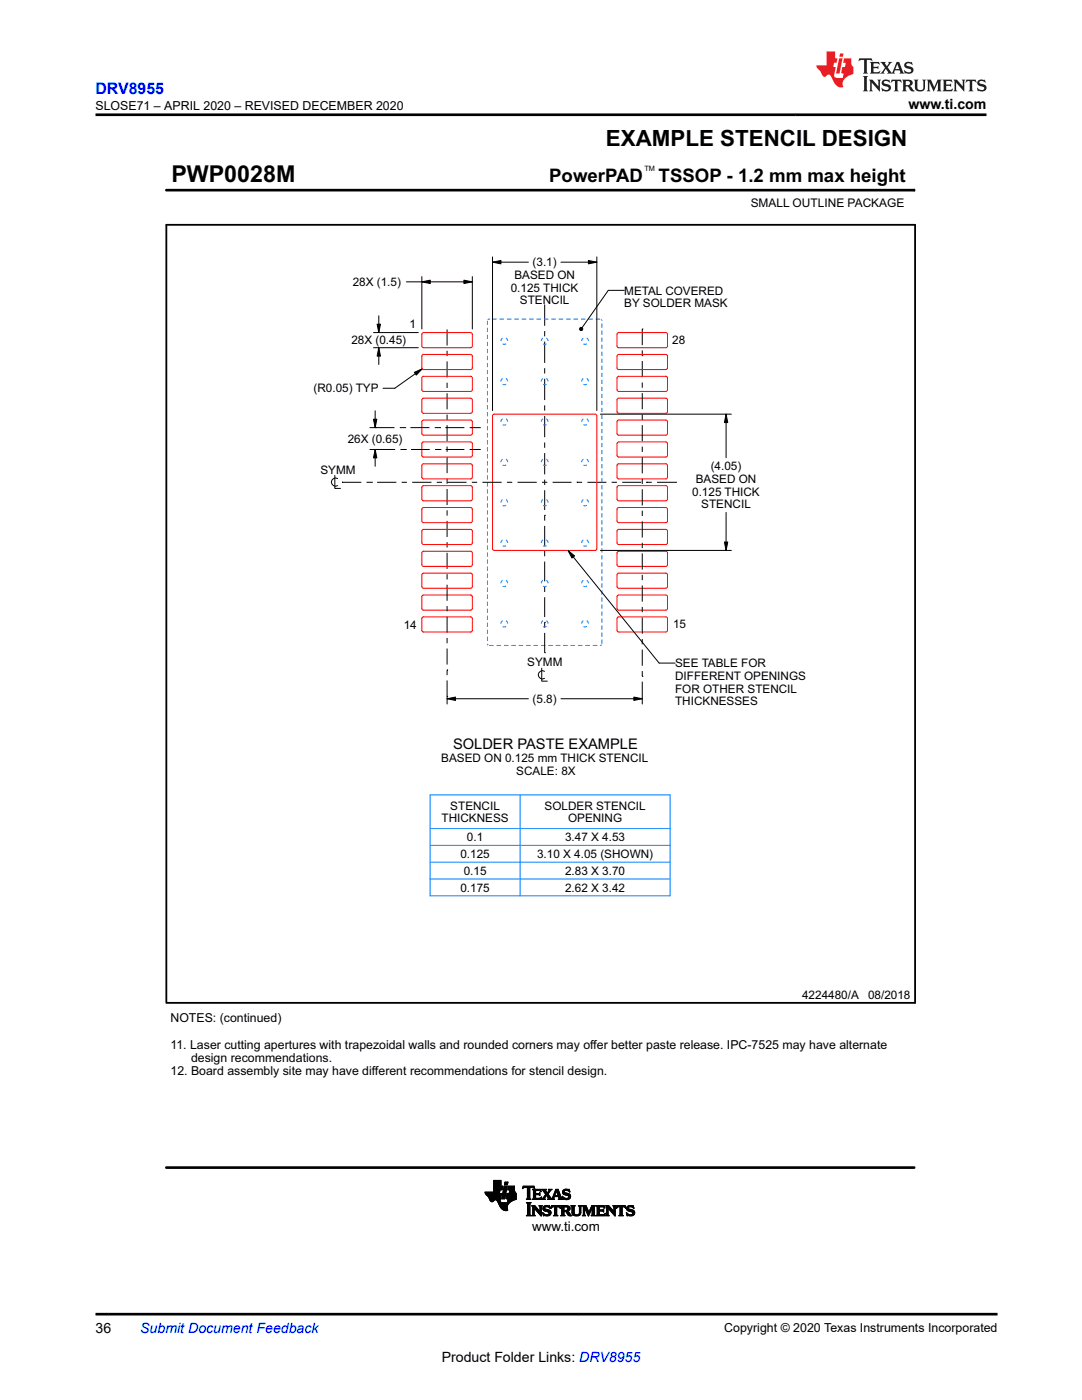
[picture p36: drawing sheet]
<svg xmlns="http://www.w3.org/2000/svg" width="216mm" height="279mm" viewBox="0 0 216 279" stroke-linecap="round" stroke-linejoin="round" font-family="sans-serif">
<defs><g id="words">
<text font-size="4.6" x="34.2" y="36.3">PWP0028M</text>
<text font-size="4.5" x="120.9" y="29.1">EXAMPLE STENCIL DESIGN</text>
<g font-size="3.7">
<text x="109.6" y="36.3">PowerPAD</text>
<text x="131.4" y="36.3">TSSOP - 1.2 mm max height</text>
</g>
<text font-size="3.2" fill="#00f" x="19" y="18.7">DRV8955</text>
<text font-size="2.9" x="90.4" y="149.5">SOLDER PASTE EXAMPLE</text>
<g font-size="2.8">
<text x="181.3" y="21.8">www.ti.com</text>
<text x="19" y="266.1">36</text>
<text x="88.1" y="271.7">Product Folder Links: DRV8955</text>
</g>
<text font-size="2.8" fill="#00f" x="28" y="266.1">Submit Document Feedback</text>
<text font-size="2.7" x="106.2" y="245.6">www.ti.com</text>
<g font-size="2.5">
<text x="19.1" y="21.9">SLOSE71 – APRIL 2020 – REVISED DECEMBER 2020</text>
<text x="34" y="204">NOTES: (continued)</text>
<text x="34" y="209.3">11. Laser cutting apertures with trapezoidal walls and rounded corners may of</text>
<text x="117.8" y="209.3">fer better paste release. IPC-7525 may have alternate</text>
<text x="34" y="214.6">12. Board assembly site may have dif</text>
<text x="38.1" y="211.9">design recommendations.</text>
<text x="74.2" y="214.6">ferent recommendations for stencil design.</text>
<text x="144.5" y="265.8">Copyright © 2020 Texas Instruments Incorporated</text>
</g>
<text font-size="2.4" x="149.8" y="41.3">SMALL OUTLINE PACKAGE</text>
<g font-size="2.3">
<text x="106.3" y="53.2">(3.1)</text>
<text x="70.4" y="57.1">28X (1.5)</text>
<text x="101.9" y="58.2">0.125 THICK</text>
<text x="102.6" y="55.7">BASED ON</text>
<text x="124.6" y="58.8">METAL COVERED</text>
<text x="81.7" y="65.4">1</text>
<text x="103.7" y="60.7">STENCIL</text>
<text x="124.6" y="61.3">BY SOLDER MASK</text>
<text x="70.1" y="68.7">28X (0.45)</text>
<text x="134.1" y="68.7">28</text>
<text x="62.6" y="78.3">(R0.05) TYP</text>
<text x="69.4" y="88.4">26X (0.65)</text>
<text x="63.9" y="94.5">SYMM</text>
<text x="141.8" y="93.9">(4.05)</text>
<text x="138.1" y="98.9">0.125 THICK</text>
<text x="138.8" y="96.4">BASED ON</text>
<text x="139.9" y="101.4">STENCIL</text>
<text x="80.6" y="125.6">14</text>
<text x="134.3" y="125.3">15</text>
<text x="105.2" y="133">SYMM</text>
<text x="134.7" y="133.2">SEE TABLE FOR</text>
<text x="134.7" y="135.7">DIFFERENT OPENINGS</text>
<text x="106.3" y="140.3">(5.8)</text>
<text x="134.7" y="138.2">FOR OTHER STENCIL</text>
<text x="134.7" y="140.7">THICKNESSES</text>
<text x="88" y="152.1">BASED ON 0.125 mm THICK STENCIL</text>
<text x="103" y="154.6">SCALE: 8X</text>
<text x="89.9" y="161.6">STENCIL</text>
<text x="108.7" y="161.6">SOLDER STENCIL</text>
<text x="88.1" y="164.1">THICKNESS</text>
<text x="93.2" y="167.9">0.1</text>
<text x="112.8" y="167.9">3.47 X 4.53</text>
<text x="113.3" y="164.1">OPENING</text>
<text x="91.9" y="171.2">0.125</text>
<text x="107.2" y="171.2">3.10 X 4.05 (SHOWN)</text>
<text x="91.9" y="177.9">0.175</text>
<text x="92.5" y="174.6">0.15</text>
<text x="112.8" y="177.9">2.62 X 3.42</text>
<text x="112.8" y="174.6">2.83 X 3.70</text>
<text x="160" y="199.3">4224480/A</text>
<text x="173.2" y="199.3">08/2018</text>
</g>
<text font-size="1.5" x="128.6" y="34">TM</text>
</g></defs>
<g fill="none" stroke="#000" stroke-width=".2">
<path d="M33.2 38h149.2M182.4 37.7v.5M81.1 56.2h13.1M84.2 56.2l1.7-.3v.7zM84.2 55.2v10.5M92.6 55.9l1.6 .3-1.6 .4zM94.2 55.2v10.5M98.3 52.3l1.7-.3v.7zM98.3 51.3v30.6M98.3 52.3h7.1M111.9 52.3h7.2M117.4 52l1.7 .3-1.7 .4z"/>
<path d="M119.1 51.3v30.6M124.6 57.9h-3.2l-5.2 7.5M74.5 69.4h9M74.5 66.4h9M75.2 64.7h.7l-.3 1.7zM75.6 69.4l.3 1.7h-.7zM75.6 63v3.4M75.6 69.4v3.4M82.7 74.3l1.5-.7-1.1 1.3zM84.2 73.6l-5.4 3.9h-2.4M89.2 65.8v3.2M89.2 70v1.1"/>
<path d="M89.2 72.1v3.2M89.2 76.4v1M89.2 78.5v3.2M108.7 60.8v4.2M108.7 66.1v1M108.7 68.2v4.2M108.7 73.5v1M108.7 75.6v4.2M115.7 65.5l.2-.2 .3 .1 .1 .3-.1 .2-.3 .1-.2-.2zM128.2 71h.1M128.2 65.6h.1M128.2 65.6v3.3"/>
<path d="M128.2 69.9v1.1M128.2 72v3.3M128.2 76.3v1.1M128.2 78.4v3.3M66.8 94.9v2.6h1.1M67.4 95.5a.82 .82 0 0 0-1.3 .7 .82 .82 0 0 0 1.3 .7M68.2 96.3h.1M68.2 96.3h3.9M73.1 96.3h1.1M73.8 89.7h5M73.8 85.3h4.9M74.2 96.3h.1"/>
<path d="M74.5 83.7h.7l-.3 1.6zM74.9 89.7l.3 1.7h-.7zM74.9 82v3.3M74.9 89.7v3.4M74.9 85.3h.1M75.1 89.7h.1M75.3 96.3h3.8M79.8 85.3h1M79.9 89.7h1.1M80.1 96.3h1.1M80.8 85.3h.1M81 89.7h.1"/>
<path d="M81.9 85.3h3.8M82 89.7h3.8M82.3 96.3h3.8M86.7 85.3h1.1M86.8 89.7h1.1M87.1 96.3h1.1M87.8 85.3h.1M87.9 89.7h.1M88.9 85.3h3.8M88.9 89.7h3.8M89.2 82.7v1.1M89.2 84.9v3.2"/>
<path d="M89.2 89.1v1.1M89.2 91.2v3.2M89.2 95.5v1M89.2 97.6v3.2M89.3 96.3h3.8M93.7 89.7h2.2M93.7 85.3h2.2M94.1 96.3h1.1M96.3 96.3h3.8M101.2 96.3h1M103.3 96.3h3.8M108.2 96.3h1"/>
<path d="M108.7 80.9v1.1M108.7 83v4.3M108.7 88.3v1.1M108.7 90.4v4.3M108.7 95.7v1.1M108.7 97.8v4M110.3 96.3h3.7M115.1 96.3h.1M115.1 96.3h1.1M117.2 96.3h3.8M119.8 82.7h26.1M122 96.3h1.1"/>
<path d="M124.2 96.3h3.7M128.2 82.7v1.1M128.2 84.8v3.3M128.2 89.1v1.1M128.2 91.2v3.3M128.2 95.5v1.1M128.2 97.6v3.3M129 96.3h.1M129 96.3h1M131.1 96.3h3.8M134.9 96.3h.1M144.9 82.7l.3 1.6h-.7z"/>
<path d="M144.9 82.7v8.7M89.2 101.8v1.1M89.2 104v3.2M89.2 108.2v1.1M89.2 110.3v3.2M89.2 114.6v1M89.2 116.7v3.2M108.7 102.8h.1M108.7 102.8v1.1M108.7 105v3.9M108.7 110v1M108.7 112.1v3.9"/>
<path d="M108.7 117.1v1M108.7 119.2v3.9M113.3 109.8l1.4 1.1-.6 .5zM113.3 109.8l18.2 22.5h3.2M119.8 109.8h26.1M128.2 101.9v1.1M128.2 104v3.3M128.2 108.3v1.1M128.2 110.4v3.3M128.2 114.7v1.1M128.2 116.8v3.3M144.5 108.2h.7l-.3 1.6z"/>
<path d="M144.9 102.3v7.5M89.2 139.5l1.7-.4v.7zM89.2 133.7h.1M89.2 139h.1M89.2 120.9v1.1M89.2 123.1v3.2M89.2 127.3v1.1M89.2 129.4v3.2M89.2 133.7v1M89.2 135.8v4.7M89.2 139.5h16.2M108.1 133.4v2.5h1.1"/>
<path d="M108.7 134a.82 .82 0 0 0-1.3 .7 .82 .82 0 0 0 1.3 .7M108.7 124.2h.1M108.7 130.3h.1M108.7 124.2v1.1M108.7 126.3v4M111.9 139.5h16.3M126.5 139.1l1.7 .4-1.7 .3zM128.2 135h.1M128.2 121.1v1.1M128.2 123.2v3.3M128.2 127.5v1.1M128.2 129.6v3.3"/>
<path d="M128.2 133.9v1.1M128.2 136v4.5M96.8 238h2.9M96.8 238.1h2.9M96.8 238.2h2.8M96.9 238.2h3.2l-.2 1M96.9 238.3h3.1M96.9 238.4h3.1M97 238.4h3M97.1 238.5h2.9M97.1 238.6h2.9M97.2 238.6h2.8"/>
<path d="M97.3 238.7h2.7M97.4 238.8h2.5M97.5 238.9h2.4M97.6 239h2.3M97.6 239.1h2.3M97.6 239.2h2.3M97.7 239.3h2.1M97.7 239.4h2.1M97.7 239.5h1M97.8 239.5h.8M97.8 239.6h.7M97.9 239.7h.6"/>
<path d="M97.9 239.7h.5M98.1 239.8h.2M98.5 237.8h1.2M98.5 237.7h1.2M98.5 237.6h1.3M98.5 236.7h1.8l-.1 .8h-1.7M98.5 237.4h1.7M98.5 237.3h1.7M98.5 237.2h1.7M98.5 237.2h1.8M98.5 237.1h1.8M98.5 237h1.8"/>
<path d="M98.5 236.9h1.8M98.5 236.8h1.8M98.5 236.6h1.5M98.5 236.5h1.5M98.5 236.4h1.5M98.5 236.3h1.5M98.5 236.2h1.5M98.5 236.1h1.5M98.5 236h1.5M98.5 235.9h1.5M98.5 235.8h1.5M98.5 235.7h1.5"/>
<path d="M98.5 235.6h1.5M99 239.5h.8M99.1 239.5h.7M99.2 239.6h.6M99.2 239.7h.6M99.3 239.7h.5M99.3 239.8h.5M99.3 239.9h.6M99.4 239.9h.6M99.7 237.9h-2.9l.1 .4 .6 .6 .4 .8 .4 .1 .4-.3h.4l.8 1.5 .7 .5h.7l-.1-.8 .6-.8M99.8 237.5l-.2 .7M99.9 239.2l-.1 .6 .6 .2h.8l.2-.7"/>
<path d="M100 236.7v-1.1h-1.5v2.3M100.1 239.2h.6M100.1 239.1h.6M100.2 239h.5M100.2 238.9h.6M100.2 238.8h.6M100.2 238.7h.6M100.2 238.6h.6M100.3 238.6h.5M100.3 238.5h.5M100.3 238.4h.6M100.3 238.3h.6"/>
<path d="M100.3 238.2h.6M100.3 238.1h.6M100.4 238h.5M100.4 238h.6M100.4 237.9h.6M100.4 237.8h.6M100.4 237.7h.6M100.4 237.6h.6M100.5 237.5h.5M100.5 237.4h.6M100.5 237.3h.6M100.5 237.2h.6"/>
<path d="M100.5 237.1h.6M100.6 237h.5M100.6 237h.6M100.6 236.9h.6M100.6 236.8h.6M100.6 236.7h.6l-.5 2.6h-.6zM100.7 236.4h.6M100.7 236.3h.6M100.7 236.2h.6M100.7 236.1h.6M100.7 236h.6M100.8 236h.5"/>
<path d="M100.8 235.9h.6l-.2 .6h-.5zM101 239.1h2M101 239h2M101 239.2h2M101 238.9h2M101 238.9v.3l.4 .1M101 238.8h2M101.1 238.7h1.9M101.1 238.6h1.9M101.1 238.5h1.9M101.1 238.4h1.9M101.1 238.3h1.9"/>
<path d="M101.2 239.9h.6M101.3 239.9h.6M101.3 239.8h.7M101.3 239.7h.8M101.3 239.7h.9M101.3 239.6h1M101.3 237.4h1.4M101.3 239.5h1.2M101.3 239.5h1.3M101.3 237.3h1.4M101.3 239.4h1.5M101.4 237.2h1.3"/>
<path d="M101.4 239.3h1.6M101.4 237.1h1.3M101.4 237h1.3M101.4 236.9h1.3M101.4 236.8h1.3M101.6 238.2h1.4M101.6 238.1h1.3M101.6 238h1.2M101.7 237.9h1.1M101.7 237.8h1M101.7 237.7h1M101.7 237.6h1"/>
<path d="M101.7 237.5l-.1 .7M102.7 237.5h-1.4l.2-.8h1.2v1l.3 .5v1.2M103 239.4l-1.2 .5M103 238.2h-1.8l-.2 .7M104.2 237.2h.2M104.3 237.1h.2M104.3 237h2.3M104.3 236.9h2.3M104.4 236.8h2.2M105 239.3h.9M105.2 239.2h.6M105.2 237.1h.5"/>
<path d="M105.2 239.1h.5M105.2 237.1v-.1h-.4l-.6 .2 .2-.5h2.1l.2 .5-.5-.2h-.4l-.1 .1M105.2 239l-.2 .3M105.2 239h.5M105.2 238.9h.5M105.2 238.8h.5M105.2 238.7h.5M105.2 238.6h.5M105.2 238.5h.5M105.2 238.4h.5M105.2 238.3h.5M105.2 238.2h.5"/>
<path d="M105.2 238.1h.5M105.2 238h.5M105.2 237.9h.5M105.2 237.8h.5M105.2 237.7h.5M105.2 237.6h.5M105.2 237.5h.5M105.2 237.4h.5M105.2 237.3h.5M105.2 237.2h.5M105.2 237.1v1.9M105.7 239l.2 .3"/>
<path d="M105.7 237.1v1.9M105.9 239.3h-.9M106.2 239.3h1.7M106.3 237.4h1.6M106.4 239.2h1.6M106.4 237.5h1.5M106.4 239.1h.5M106.4 237.6h.5M106.4 237.7l-.2-.4h1.6l.2 .5M106.4 239l-.2 .3M106.4 238.2h1.1l.2-.2v.6l-.2-.2-1.1 .1M106.4 239h.5"/>
<path d="M106.4 238.9h.5M106.4 238.8h.5M106.4 238.7h.5M106.4 238.6h.5M106.4 238.4h1.3M106.4 238.3h1.3M106.4 238.1h.5M106.4 238h.5M106.4 237.9h.5M106.4 237.8h.5M106.4 237.7h.5M106.4 237.7v1.3"/>
<path d="M106.5 237.1h.2M106.6 237.2h.1M106.9 237.7l.1-.1h.5l.5 .2M106.9 238.4v.7h.8l.3-.2-.1 .5-1.7-.1M106.9 237.7v.5M107.5 238.2h.2M107.6 238.5h.1M107.6 239.1h.4M107.6 238.1h.1M107.6 238.6h.1M107.6 237.6h.3M107.8 237.7h.2"/>
<path d="M107.9 239h.1M107.9 237.8h.1M108 238.9h.1M108 239.3h.8M108.1 237.4h.8M108.3 239.2h.3M108.3 237.5h.6M108.3 239.1h.4M108.4 237.6h.5M108.4 239l-.4 .3M108.4 239h.3M108.4 237.7h.6"/>
<path d="M108.5 238.9h.3M108.5 237.8h.5M108.5 238.8h.3M108.6 237.9h.5M108.6 238.8h.3M108.6 238h.5M108.7 238.7h.3M108.7 238.1h.8M108.7 238.6h.8M108.8 238.2h.6M108.8 239.3h-.8M108.8 238.5h.7"/>
<path d="M108.8 238.3h.6M108.9 238.4h.5M108.9 237.7l.1-.4h-.9l.8 1.1-.5 .6M108.9 237.7l.3 .4 .4-.5-.2-.3h.7l-.7 1M109.1 238.7h.5M109.2 238.8h.5M109.3 239.3l.1-.2-.4-.6-.3 .7 .1 .1M109.3 239.3h1.4M109.3 238h.3M109.3 238.9h.5M109.3 237.9h.3M109.4 238.3l.7 .9 .2-.2"/>
<path d="M109.4 239h.5M109.4 237.8h.3M109.4 239.1h.5M109.4 239.2h.6M109.5 237.7h.3M109.5 237.4h.6M109.5 237.6h.3M109.6 237.5h.3M110.1 239.2h.4M110.2 239.1h.3M110.2 239h.3M110.3 239l.6-1.7h.5l.6 1.8 .3 .2"/>
<path d="M110.3 238.9h.3M110.3 238.8h.3M110.4 238.8h1.5M110.4 238.7h1.5M110.4 238.6h.3M110.5 238.5h.2M110.5 238.4h.3M110.5 239.1l.2 .2M110.5 239.1l.1-.3h.8l.1 .3M110.5 238.3h.3M110.6 238.2h.2M110.6 238.1h.3"/>
<path d="M110.7 239.3h-1.4M110.7 238h.2M110.7 237.9h.3M110.7 237.8h.3M110.8 237.7h.7M110.8 237.6h.7M110.8 237.5h.6M110.9 237.4h.5M111 237.7l.4 .9h-.7zM111.1 237.8h.4M111.1 237.9h.5M111.1 238h.5"/>
<path d="M111.2 238.1h.4M111.2 238.2h.5M111.2 238.3h.5M111.3 238.4h.5M111.3 238.5h.5M111.4 238.6h.4M111.4 239.3h.9M111.5 238.8h.4M111.5 238.9h.5M111.5 239h.5M111.5 239.1l-.1 .2M111.6 239.2h.5"/>
<path d="M111.6 239.1h.4M112.2 238.8h.1M112.2 238.9h.2M112.2 237.9h.4M112.2 238h.5M112.2 237.8h.4M112.3 239h.3M112.3 239.3h-.9M112.3 238.1h.7M112.3 237.7h.3M112.3 239.1h.5M112.3 238.2h1.1"/>
<path d="M112.3 239.2h1.4M112.3 237.6h.4M112.3 239.3h.2M112.4 238.3h1.2M112.4 237.5h1.2M112.5 238.4h1.2M112.5 237.4h1.1M112.6 239.3h.9M112.7 238.5h1.1M112.7 237.3h.5M112.9 239.4h.3M113.1 238.6h.7"/>
<path d="M113.2 238.6l.3 .2-.3 .3h-.5l-.5-.4M113.3 239.1h.5M113.3 237.6h.4M113.4 238.7h.5M113.4 239h.4M113.5 238.8h.4M113.5 238.9h.3M113.5 237.7h.2M113.6 237.8h.1M113.7 237.9l-.6-.3h-.4l-.1 .2 .1 .2 1.1 .4v.5l-.2 .4-1.3 .1-.1-.7M113.7 237.9l-.1-.6h-.8l-.5 .3-.1 .3 .2 .4 .8 .3M113.7 237.9h.1"/>
<path d="M99.4 240h1M99.4 240.1h2.2M99.5 240.1h2.1M99.5 240.2h2M99.5 240.3h1.9M99.6 240.3h1.8M99.6 240.4h1.8M99.6 240.5h1.7M99.7 240.5h1.6M99.7 240.6h1.6M99.7 240.7h1.5M99.8 240.7h1.4"/>
<path d="M99.8 240.8h1.4M99.8 240.9h1.4M99.9 240.9h1.3M99.9 241h1.3M100 241.1h1.2M100.1 241.2h1.1M100.2 241.3h1M100.2 241.3h1.1M100.3 241.4h1M100.4 241.5h.9M100.6 241.5h.7M100.9 241.6h.1"/>
<path d="M101.2 240h.5M105 242.6l.3-.3v-2l-.3-.3h1l-.3 .3v2.1l.3 .2M105 242.6h1M105.1 240.1h.8M105.2 242.5h.6M105.2 240.2h.6M105.2 242.4h.5M105.3 240.3h.4M105.3 242.3h.4M105.3 242.2h.4M105.3 242.1h.4M105.3 242h.4"/>
<path d="M105.3 241.9h.4M105.3 241.8h.4M105.3 241.7h.4M105.3 241.6h.4M105.3 241.5h.4M105.3 241.4h.4M105.3 241.3h.4M105.3 241.2h.4M105.3 241.1h.4M105.3 241h.4M105.3 240.9h.4M105.3 240.8h.4"/>
<path d="M105.3 240.7h.4M105.3 240.6h.4M105.3 240.5h.4M105.3 240.4h.4M106 242.6h-1M106.1 242.6h.7M106.1 240.6h.6M106.2 240.7h.6M106.3 242.5h.4M106.3 240.8h.6M106.3 242.4h.3M106.3 240.9h.7"/>
<path d="M106.3 242.3h.3M106.3 242.2h.3M106.3 242.1h.3M106.3 242h.3M106.3 241.9h.3M106.3 241.8h.3M106.3 241.7h.3M106.3 241.6h.3M106.3 241.5h.3M106.3 241.4h.3M106.3 241.3h.3M106.3 241.2h.3"/>
<path d="M106.3 241.1h.8M106.3 241h.8M106.6 241.1v1.3l.2 .2M106.6 241.1h.1M106.6 241.1l1.4 1.6v-1.8l.2-.3h-.6l.1 .2 .1 1M106.7 241.2h.5M106.7 241.3h.6M106.8 242.6h-.7M106.8 241.4h.6M106.9 241.5h.6M107 241.6h.6M107.1 241.7h.5"/>
<path d="M107.1 241.8h.9M107.2 241.9h.8M107.3 241.9h.7M107.4 242h.6M107.5 242.1h.5M107.6 242.2h.4M107.6 240.6h.6M107.6 242.3h.4M107.7 240.7h.4M107.7 242.4h.3M107.7 240.8h.3M107.7 241.8l-1-1.2h-.6l.2 .3v1.5l-.2 .2"/>
<path d="M107.7 241.8h.1M107.7 240.9h.3M107.8 241.7h.2M107.8 241.6h.2M107.8 241.5h.2M107.8 241.4h.2M107.8 241.3h.2M107.8 241.2h.2M107.8 241.1h.2M107.8 241h.2M107.8 242.5h.2M107.9 242.6h.1"/>
<path d="M108.3 242h.1M108.3 242.1h.1M108.3 242.2h.3M108.3 241.2h.4M108.3 241.1h.4M108.3 241.3h.5M108.3 242.3h.4M108.3 241h.4M108.4 241.4h.8M108.4 242.4h.6M108.4 240.9h.4M108.4 242.5h1.3"/>
<path d="M108.4 241.5h1.2M108.4 242.6h.1M108.4 240.8h1.3M108.5 241.6h1.2M108.5 240.7h1.2M108.6 241.7h1.2M108.7 242.6h.9M108.7 240.6h.7M108.9 241.8l-.5-.4v-.5l.4-.3h.9l.1 .6-.7-.4-.3 .1-.1 .2 1 .5 .3 .4M108.9 241.8l.6 .1v.4l-.6 .1-.6-.4M108.9 241.8h1M109.2 242.4h.6"/>
<path d="M109.3 241.9h.6M109.4 240.9h.3M109.5 242.3h.4M109.5 241.9h.4M109.5 242.2h.4M109.5 242h.5M109.6 242.1h.3M109.6 240.6h.1M109.6 241h.2M109.7 241.1h.1M109.9 241.1h.1M109.9 241h.2"/>
<path d="M110 242l-.3 .5-.6 .2-.5-.2-.2 .1-.1-.6M110 240.9h.2M110 240.8h1.8M110 240.7h1.7M110.1 240.6h1.6M110.4 242.6h.9M110.6 242.5h.5M110.6 242.4h.5M110.7 240.9h.4M110.7 242.3h.4M110.7 241l-.1-.1h-.3l-.4 .2 .2-.5h1.6l.2 .5-.5-.2h-.3v.1M110.7 241v1.4l-.3 .2"/>
<path d="M110.7 242.2h.4M110.7 242.1h.4M110.7 242h.4M110.7 241.9h.4M110.7 241.8h.4M110.7 241.7h.4M110.7 241.6h.4M110.7 241.5h.4M110.7 241.4h.4M110.7 241.3h.4M110.7 241.2h.4M110.7 241.1h.4"/>
<path d="M110.7 241h.4M111.1 241v1.4l.2 .2M111.3 242.6h-.9M111.6 240.9h.2M111.7 241h.1M111.7 241.1h.1M111.9 242.6l.2-.2v-1.5l-.2-.3 1.5 .1 .3 .2v.4l-.1 .3-.4 .1 .9 .9h-.6l-.5-.7-.5-.1v.6l.2 .2M111.9 242.6h.8M111.9 240.6h1.3M112 240.7h1.5M112 242.5h.6M112.1 240.8h1.5"/>
<path d="M112.1 242.4h.4M112.1 240.9h.4M112.1 242.3h.4M112.1 242.2h.4M112.1 242.1h.4M112.1 242h.4M112.1 241.9h.4M112.1 241.8h1.2M112.1 241.7h1.3M112.1 241.6h1.5M112.1 241.5h.4M112.1 241.4h.4"/>
<path d="M112.1 241.3h.4M112.1 241.2h.4M112.1 241.1h.4M112.1 241h.4M112.7 240.9h-.2v.7M112.7 242.6h-.8M112.9 240.9h.3l.1 .3-.1 .3-.3 .1M112.9 241.9h.6M113 241.9h.5M113.1 242h.5M113.1 242.1h.6M113.1 240.9h.6"/>
<path d="M113.2 241.5h.5M113.2 242.2h.5M113.2 242.3h.6M113.2 241h.5M113.2 241.4h.5M113.3 241.3h.4M113.3 241.1h.5M113.3 241.2h.5M113.3 242.4h.6M113.4 242.5h.6M113.5 242.6h.6M113.9 240.6h.9"/>
<path d="M114.1 240.7h.5M114.1 240.8h.5M114.1 240.9h.5M114.1 241.9h.5M114.1 241.8h.5M114.1 241.7h.5M114.1 241.6h.5M114.1 241.5h.5M114.1 241.4h.5M114.1 241.3h.5M114.1 241.2h.5M114.1 241.1h.5"/>
<path d="M114.1 241h.5M114.1 242h.5M114.1 242.1h.5M114.2 242.2h.4M114.2 242.3h.5M114.3 242.4h.6M114.4 242.5h1.3M114.6 241.9l.1 .4 .4 .1 .4-.1 .1-.4M114.6 241.9v-1l.2-.3h-.9l.2 .3 .1 1.3 .2 .3 .5 .2 .6-.1 .3-.2 .1-.5M114.6 242.6h.9M115.3 242.4h.5M115.4 240.6h.7"/>
<path d="M115.5 242.3h.3M115.5 240.7h.5M115.6 242.2h.3M115.6 242.1h.3M115.6 240.8h.3M115.6 242h.3M115.6 240.9h.3M115.6 241.9v-1l-.2-.3h.7l-.2 .3v1M115.6 241.9h.3M115.6 241.8h.3M115.6 241.7h.3M115.6 241.6h.3"/>
<path d="M115.6 241.5h.3M115.6 241.4h.3M115.6 241.3h.3M115.6 241.2h.3M115.6 241.1h.3M115.6 241h.3M116.2 242.6l.2-.3v-1.4l-.2-.3h.7l.6 1.3 .6-1.3h.7l-.2 .3v1.5l.2 .2M116.2 242.6h.6M116.2 240.6h.7M116.3 240.7h.7M116.3 242.5h.4M116.4 240.8h.6"/>
<path d="M116.4 242.4h.3M116.4 240.9h.7M116.4 242.3h.3M116.4 242.2h.3M116.4 242.1h.3M116.4 242h.3M116.4 241.9h.3M116.4 241.8h.3M116.4 241.7h.3M116.4 241.6h.3M116.4 241.5h.3M116.4 241.4h.3"/>
<path d="M116.4 241.3h.3M116.4 241.2h.3M116.4 241.1h.8M116.4 241h.7M116.7 242.3l.1 .3M116.7 242.3v-1.3l.7 1.7 .8-1.7v1.4l-.2 .2M116.7 241.2h.5M116.8 241.3h.4M116.8 241.4h.5M116.8 242.6h-.6M116.9 241.5h.4M116.9 241.6h.5"/>
<path d="M116.9 241.7h.5M117 241.8h.4M117 241.9h.5M117.1 241.9h.7M117.1 242h.6M117.1 242.1h.6M117.2 242.2h.4M117.2 242.3h.4M117.3 242.4h.3M117.3 242.5h.2M117.4 242.6h.1M117.6 241.9h.2"/>
<path d="M117.6 241.8h.2M117.6 241.7h.3M117.7 241.6h.2M117.7 241.5h.3M117.8 241.4h.2M117.8 241.3h.2M117.8 241.2h.3M117.9 241.1h.7M117.9 241h.7M118 240.9h.6M118 242.6h.8M118 240.8h.6"/>
<path d="M118 240.7h.7M118.1 240.6h.7M118.1 242.5h.6M118.1 242.4h.5M118.2 242.3h.4M118.2 242.2h.4M118.2 242.1h.4M118.2 242h.4M118.2 241.9h.4M118.2 241.8h.4M118.2 241.7h.4M118.2 241.6h.4"/>
<path d="M118.2 241.5h.4M118.2 241.4h.4M118.2 241.3h.4M118.2 241.2h.4M118.8 242.6h-.8M119 242.6h1.6M119 240.6h1.6M119.1 240.7h1.5M119.1 242.5h1.6M119.1 240.8h1.5M119.2 242.4h1.5M119.2 240.9h.4"/>
<path d="M119.2 242.3h.4M119.2 242.2h.4M119.2 242.1h.4M119.2 242h.4M119.2 241.9h.4M119.2 241.8h.4M119.2 241.7h1.3M119.2 241.6h1.3M119.2 241.5h1.3M119.2 241.4h.4M119.2 241.3h.4M119.2 241.2h.4"/>
<path d="M119.2 241.1h.4M119.2 241h.4M119.6 241v.5h.6l.3-.2v.6l-.3-.2h-.6v.7h.8l.4-.3M119.8 240.9l-.2 .1M120.1 240.9l.6 .2M120.3 241.8h.2M120.3 241.4h.2M120.4 240.9h.3M120.6 242.3h.2M120.6 241h.1M120.7 241.1h.1M120.7 241.1l-.2-.5h-1.5l.2 .3v1.4l-.2 .3"/>
<path d="M120.7 242.2h.1M120.8 242.1h.1M120.8 242.1l-.2 .5h-1.6M120.9 242.6h.6M120.9 240.6h.6M121 240.7h.6M121 242.5h.4M121 240.8h.6M121.1 242.4h.2M121.1 240.9h.6M121.1 242.3h.2M121.1 242.2h.2"/>
<path d="M121.1 242.1h.2M121.1 242h.2M121.1 241.9h.2M121.1 241.8h.2M121.1 241.7h.2M121.1 241.6h.2M121.1 241.5h.2M121.1 241.4h.2M121.1 241.3h.2M121.1 241.2h.2M121.1 241.1h.8M121.1 241h.7"/>
<path d="M121.3 241.1v1.3l.2 .2M121.3 241.1h.1M121.3 241.1l1.5 1.6v-1.8l.1-.3h-.6l.2 .3v.9l-1-1.2h-.6l.2 .3v1.4l-.2 .3M121.4 241.2h.6M121.5 241.3h.6M121.5 242.6h-.6M121.6 241.4h.5M121.6 241.5h.6M121.7 241.6h.6M121.8 241.7h.6M121.9 241.8h.9M122 241.9h.8"/>
<path d="M122.1 241.9h.7M122.1 242h.7M122.2 242.1h.6M122.3 242.2h.5M122.3 240.6h.6M122.4 242.3h.4M122.4 240.7h.5M122.5 242.4h.3M122.5 240.8h.3M122.5 240.9h.3M122.5 241.7h.3M122.5 241.6h.3"/>
<path d="M122.5 241.5h.3M122.5 241.4h.3M122.5 241.3h.3M122.5 241.2h.3M122.5 241.1h.3M122.5 241h.3M122.6 242.5h.2M122.6 242.6h.2M123 241.1h.1M123 241h.2M123 240.9h.3M123.1 240.8h1.7"/>
<path d="M123.1 240.7h1.7M123.1 240.6h1.7M123.5 242.6h.9M123.7 242.5h.5M123.7 242.4h.5M123.7 240.9h.5M123.7 241l-.3-.1-.4 .2 .1-.5h1.7l.1 .5-.4-.2h-.3l-.1 .1M123.7 241v1.4l-.2 .2M123.7 242.3h.4M123.7 242.2h.4M123.7 242.1h.4M123.7 242h.4"/>
<path d="M123.7 241.9h.4M123.7 241.8h.4M123.7 241.7h.4M123.7 241.6h.4M123.7 241.5h.4M123.7 241.4h.4M123.7 241.3h.4M123.7 241.2h.4M123.7 241.1h.4M123.7 241h.4M124.1 241l.1 1.4 .2 .2M124.4 242.6h-.9"/>
<path d="M124.6 240.9h.2M124.7 241h.2M124.8 241.1h.1M125 242h.1M125 242.1h.1M125 242.2h.3M125 241.2h.4M125 241.1h.4M125 241.3h.5M125 242.3h.4M125 241h.4M125.1 241.4h.8"/>
<path d="M125.1 242.4h.6M125.1 240.9h.4M125.1 242.5h1.3M125.1 241.5h1.2M125.1 242.6h.1M125.1 240.8h1.3M125.2 241.6h1.2M125.2 240.7h1.2M125.3 241.7h1.2M125.4 242.6h.9M125.4 240.6h.7M125.6 241.8l-.5-.3v-.6l.4-.3h.9l.1 .6-.7-.4-.3 .1-.1 .3 1 .4 .3 .4"/>
<path d="M125.6 241.8l.6 .1v.4l-.6 .1-.6-.4M125.6 241.8h1M125.9 242.4h.6M126 241.9h.6M126.1 240.9h.3M126.2 242.3h.4M126.2 241.9h.4M126.2 242.2h.4M126.2 242h.5M126.3 242.1h.3M126.3 240.6h.1M126.3 241h.2"/>
<path d="M126.4 241.1h.1M126.7 242l-.3 .5-.6 .2-.5-.2-.2 .1-.1-.6"/>
</g>
<g fill="#000">
<path d="M84.2 56.2l1.7-.3v.7zM92.6 55.9l1.6 .3-1.6 .4zM98.3 52.3l1.7-.3v.7zM117.4 52l1.7 .3-1.7 .4zM75.2 64.7h.7l-.3 1.7zM75.6 69.4l.3 1.7h-.7zM82.7 74.3l1.5-.7-1.1 1.3zM115.7 65.5l.2-.2 .3 .1 .1 .3-.1 .2-.3 .1-.2-.2zM74.5 83.7h.7l-.3 1.6zM74.9 89.7l.3 1.7h-.7zM144.9 82.7l.3 1.6h-.7zM113.3 109.8l1.4 1.1-.6 .5z"/>
<path d="M144.5 108.2h.7l-.3 1.6zM89.2 139.5l1.7-.4v.7zM126.5 139.1l1.7 .4-1.7 .3z"/>
</g>
<path d="M33.2 44.9h149.4v155.2h-149.4z" fill="none" stroke="#000" stroke-width=".36"/>
<g fill="none" stroke="#007fff" stroke-width=".2">
<path d="M97.3 64v.9M97.3 65.4v.9M97.3 66.8v.9M97.3 68.2v.9M97.3 69.6v.9M97.3 71v.9M97.3 72.4v.9M97.3 73.8v.9M97.3 75.2v.9M97.3 76.6v.9M97.3 78v.9M97.3 79.4v.9"/>
<path d="M97.3 63.8h.1M97.4 63.7l-.1 .1M97.4 63.7h.1M97.5 63.7h-.1M97.5 63.7h.1M97.6 63.7h.1M97.6 63.7h-.1M98.2 63.7h.9M99.7 63.7h.9M101.1 63.7h.9M102.6 63.7h.9M104.1 63.7h.9"/>
<path d="M105.6 63.7h.9M107.1 63.7h.8M108.5 63.7h.9M110 63.7h.9M111.5 63.7h.9M113 63.7h.9M114.4 63.7h.9M115.9 63.7h.9M117.4 63.7h.9M118.9 63.7h.9M120 63.7v.1M120 63.8h.1"/>
<path d="M120 63.8l.1 .1M120.1 63.9h.1M120.1 63.9v.1M120.1 64h.1M120.1 64.6v.8M120.1 66v.8M120.1 67.4v.8M120.1 68.8v.8M120.1 70.2v.8M120.1 71.6v.8M120.1 73v.8M120.1 74.4v.8"/>
<path d="M120.1 75.8v.8M120.1 77.2v.8M120.1 78.6v.8M120.1 80v.8M97.3 80.8v.9M97.3 82.2v.9M97.3 83.6v.9M97.3 85v.9M97.3 86.4v.9M97.3 87.8v.9M97.3 89.2v.9M97.3 90.6v.9"/>
<path d="M97.3 92v.9M97.3 93.4v.9M97.3 94.9v.8M97.3 96.3v.8M97.3 97.7v.8M97.3 99.1v.8M120.1 81.4v.8M120.1 82.8v.8M120.1 84.2v.8M120.1 85.6v.8M120.1 87v.8M120.1 88.4v.8"/>
<path d="M120.1 89.8v.8M120.1 91.2v.8M120.1 92.6v.8M120.1 94v.9M120.1 95.4v.9M120.1 96.8v.9M120.1 98.2v.9M120.1 99.6v.9M97.3 100.5v.8M97.3 101.9v.8M97.3 103.3v.8M97.3 104.7v.8"/>
<path d="M97.3 106.1v.8M97.3 107.5v.8M97.3 108.9v.8M97.3 110.3v.8M97.3 111.7v.8M97.3 113.1v.8M97.3 114.5v.8M97.3 115.9v.8M97.3 117.3v.8M97.3 118.7v.8M120.1 101v.9M120.1 102.4v.9"/>
<path d="M120.1 103.8v.9M120.1 105.2v.9M120.1 106.6v.9M120.1 108v.9M120.1 109.4v.9M120.1 110.8v.9M120.1 112.2v.9M120.1 113.6v.9M120.1 115v.9M120.1 116.4v.9M120.1 117.8v.9M120.1 119.2v.9"/>
<path d="M97.3 128.5h.1M97.3 120.1v.8M97.3 121.5v.8M97.3 122.9v.8M97.3 124.3v.8M97.3 125.7v.8M97.3 127.1v.8M97.3 128.5v.1M97.3 128.6h.1M97.3 128.6v.1M97.3 128.7l.1 .1M97.4 128.8h.1"/>
<path d="M97.6 128.8h.9M99.1 128.8h.9M100.6 128.8h.8M102 128.8h.9M103.5 128.8h.9M105 128.8h.9M106.5 128.8h.9M107.9 128.8h.9M109.4 128.8h.9M110.9 128.8h.9M112.4 128.8h.9M113.9 128.8h.8"/>
<path d="M115.3 128.8h.9M116.8 128.8h.9M118.3 128.8h.9M119.8 128.8h.1M119.9 128.8h-.1M120 128.8h-.1M120 128.7v.1M120 128.7h.1M120.1 120.6v.9M120.1 122v.9M120.1 123.4v.9M120.1 124.8v.9"/>
<path d="M120.1 126.2v.9M120.1 127.6v.9M85.8 158.6h47.9v20.2h-47.9zM103.8 158.6v20.2M85.8 175.4h47.9M85.8 172.1h47.9M85.8 168.7h47.9M85.8 165.4h47.9"/>
</g>
<path d="M33.2 38h149.2M33.2 233h149.2" fill="none" stroke="#000" stroke-width=".53"/>
<g fill="none" stroke="#f00" stroke-width=".2">
<path d="M84.2 79.6l.3-.1h9.4l.3 .3v2.4l-.3 .3h-9.4l-.3-.3zM84.2 66.5l.3-.1h9.4l.3 .3v2.4l-.3 .3h-9.4l-.3-.3zM84.2 70.9l.3-.2h9.4l.3 .4v2.3l-.3 .4h-9.4l-.3-.4zM84.3 75.1h9.8l.1 .3v2.6l-.3 .1h-9.6l-.1-.3v-2.4zM123.2 79.6l.3-.1h9.4l.3 .3v2.4l-.3 .3h-9.4l-.4-.3zM123.3 66.4h9.7l.2 .3-.1 2.5-.2 .2-9.6-.1-.2-.2v-2.4zM123.3 70.8h9.7l.2 .3-.1 2.5-.2 .2-9.6-.1-.2-.3v-2.3zM123.3 75.1h9.7l.2 .3-.1 2.6-.2 .1h-9.6l-.2-.3v-2.4zM84.2 97.1l.3-.2h9.4l.3 .4v2.3l-.3 .3h-9.4l-.3-.3zM84.2 92.7l.3-.1h9.4l.3 .3v2.3l-.3 .4h-9.4l-.3-.4zM84.2 84l.3-.2h9.4l.3 .4v2.3l-.3 .4h-9.4l-.3-.4zM84.3 88.2h9.8l.1 .3v2.5l-.3 .2h-9.6l-.1-.3v-2.4z"/>
<path d="M98.3 82.8l.3-.1h20.2l.2 .1 .1 26.7-.2 .3h-20.3l-.3-.1zM123.2 92.7l.3-.1h9.4l.3 .3v2.3l-.3 .4h-9.4l-.4-.4zM123.2 84l.3-.2h9.4l.3 .4v2.3l-.3 .4h-9.4l-.4-.4zM123.3 97h9.7l.2 .3-.1 2.5-.2 .1h-9.6l-.2-.3v-2.3zM123.3 88.2h9.7l.2 .3-.1 2.5-.2 .2h-9.6l-.2-.3v-2.4zM84.2 114.5l.3-.1h9.4l.3 .3v2.4l-.3 .3h-9.4l-.3-.3zM84.2 110.2l.3-.2h9.4l.3 .4v2.3l-.3 .3h-9.4l-.3-.3zM84.2 105.8l.3-.1h9.4l.3 .3v2.3l-.3 .4h-9.4l-.3-.4zM84.2 101.5l.3-.2h9.4l.3 .3v2.4l-.3 .3h-9.4l-.3-.3zM84.3 118.8h9.8l.1 .3v2.5l-.3 .2-9.6-.1-.1-.3v-2.3zM123.2 105.8l.3-.1h9.4l.3 .3v2.3l-.3 .4h-9.4l-.4-.4zM123.3 118.8h9.7l.2 .3-.1 2.5-.2 .2-9.6-.1-.2-.3v-2.3z"/>
<path d="M123.3 114.4h9.7l.2 .3-.1 2.5-.2 .2h-9.6l-.2-.3v-2.4zM123.3 110.1h9.7l.2 .3-.1 2.5-.2 .1h-9.6l-.2-.3v-2.3zM123.3 101.3h9.7l.2 .3-.1 2.5-.2 .2h-9.6l-.2-.3v-2.4zM84.3 123.2h9.8l.1 .2v2.6l-.3 .1h-9.6l-.1-.3v-2.4zM123.3 123.2h9.7l.2 .2-.1 2.6-.2 .1h-9.6l-.2-.3v-2.4z"/>
</g>
<g fill="none" stroke="#007fff" stroke-width=".2" stroke-dasharray=".7 .7" stroke-linecap="butt">
<circle cx="100.6" cy="68.1" r=".67"/>
<circle cx="100.6" cy="76.1" r=".67"/>
<circle cx="108.7" cy="68.1" r=".67"/>
<circle cx="108.7" cy="76.1" r=".67"/>
<circle cx="116.7" cy="68.1" r=".67"/>
<circle cx="116.7" cy="76.1" r=".67"/>
<circle cx="100.6" cy="84.2" r=".67"/>
<circle cx="100.6" cy="92.2" r=".67"/>
<circle cx="108.7" cy="84.2" r=".67"/>
<circle cx="108.7" cy="92.2" r=".67"/>
<circle cx="116.7" cy="84.2" r=".67"/>
<circle cx="116.7" cy="92.2" r=".67"/>
<circle cx="100.6" cy="108.3" r=".67"/>
<circle cx="100.6" cy="100.3" r=".67"/>
<circle cx="100.6" cy="116.4" r=".67"/>
<circle cx="108.7" cy="108.3" r=".67"/>
<circle cx="108.7" cy="116.4" r=".67"/>
<circle cx="108.7" cy="100.3" r=".67"/>
<circle cx="116.7" cy="108.3" r=".67"/>
<circle cx="116.7" cy="100.3" r=".67"/>
<circle cx="116.7" cy="116.4" r=".67"/>
<circle cx="100.6" cy="124.5" r=".67"/>
<circle cx="108.7" cy="124.5" r=".67"/>
<circle cx="116.7" cy="124.5" r=".67"/>
</g>
<path d="M171.5 11.6l-.2 .6 .5-.2h.6v.1v2.2l-.2 .4h1l-.2-.4v-2.2v-.1h.5l.6 .2-.2-.6zM173.6 12.4l.2 .3v1.6l-.2 .4h1.9l.1-.6a1.08 1.08 0 0 1-1.3 .2v-.7h.6l.4 .2v-.7l-.4 .2h-.6v-.5l.2-.2a1 1 0 0 1 1 .3l-.1-.5zM175.7 12.4l.9 1.1-1 1.2h.9l-.2-.2 .5-.8 .4 .8-.2 .2h1.6l-.2-.2 .2-.5h.9l.1 .5-.1 .2h.9l-.2-.4-.8-1.9h-.5l-.9 2.1-.9-1.1 .9-1h-.8l.2 .2-.4 .6-.4-.6 .2-.2zM179 12.8l.4 1h-.7zM180.7 12.5a.65 .65 0 0 0-.2 .7 .65 .65 0 0 0 .6 .5l.6 .1 .1 .3a.79 .79 0 0 1-.7 .4 .79 .79 0 0 1-.7-.5l.1 .7 .2-.1a.93 .93 0 0 0 1.1 0 .93 .93 0 0 0 .4-.9 1.46 1.46 0 0 0-1.2-.6l-.1-.3a1.09 1.09 0 0 1 1.2 .2l-.2-.6-.1 .1-.5-.2zM172.2 15.2l.2 .4v2.2l-.2 .4h1l-.2-.4v-2.2l.2-.4zM173.4 15.9l.2 .4v1.5l-.2 .4h.8l-.3-.4 .1-1.3 1.6 1.8v-2l.2-.4h-.7l.1 .2 .1 1.1-1.2-1.3zM176.2 16a.65 .65 0 0 0-.2 .8 .65 .65 0 0 0 .6 .4l.6 .2 .1 .2a.79 .79 0 0 1-.7 .4 .79 .79 0 0 1-.7-.5l.1 .7 .2-.1a.93 .93 0 0 0 1.1 .1 .93 .93 0 0 0 .4-1 1.46 1.46 0 0 0-1.2-.5l-.1-.4a1.09 1.09 0 0 1 1.2 .2l-.1-.6-.2 .1-.5-.1zM177.9 15.9l-.1 .6a.63 .63 0 0 1 .8-.3v1.6l-.3 .4h1l-.2-.4v-1.6a.66 .66 0 0 1 .8 .3l-.1-.6zM180 15.9l.2 .4v1.5l-.2 .4h1l-.2-.2-.1-.7h.5l.1 .2a.79 .79 0 0 0 1.2 .6l-1-.9a.61 .61 0 0 0 .6-.6 .61 .61 0 0 0-.5-.7zM180.8 16.2h.1a.47 .47 0 0 1 .5 .1 .47 .47 0 0 1 .1 .5l-.1 .1-.7 .1zM182.3 15.9l.2 .2a2.27 2.27 0 0 0 .4 2 1.04 1.04 0 0 0 1.7-.7v-1.3l.2-.2h-.8l.2 .4v1.1a.6 .6 0 0 1-.6 .6 .6 .6 0 0 1-.6-.6v-1.1l.3-.4zM184.9 15.9l.2 .4v1.5l-.2 .4h.8l-.3-.4v-1.4l.9 1.9 .9-1.9v1.4l-.3 .4h1l-.2-.4v-1.5l.2-.4h-.8l-.7 1.5-.6-1.5zM188.1 15.9l.2 .4v1.5l-.2 .4h1.9l.1-.6a1.09 1.09 0 0 1-1.3 .2v-.7h.6l.4 .2v-.6l-.4 .2h-.6v-.6l.2-.1a1.01 1.01 0 0 1 1 .3l-.1-.6zM190.2 15.9l.3 .4v1.5l-.3 .4h.8l-.2-.4v-1.3l1.6 1.8v-2l.2-.4h-.7l.2 .2v1.1l-1.2-1.3zM192.8 15.9l-.1 .6a.63 .63 0 0 1 .8-.3v1.6l-.3 .4h1l-.2-.4v-1.6a.66 .66 0 0 1 .8 .3l-.1-.6zM195.2 16a.65 .65 0 0 0-.2 .8 .65 .65 0 0 0 .6 .4l.6 .2 .2 .2a.79 .79 0 0 1-.7 .4 .79 .79 0 0 1-.7-.5l.1 .7 .2-.1a.93 .93 0 0 0 1 .1 .93 .93 0 0 0 .5-1 1.46 1.46 0 0 0-1.3-.5v-.4a1.09 1.09 0 0 1 1.2 .2l-.2-.6-.2 .1-.5-.1z" fill="#231f20"/>
<path d="M164.9 10.3v2.7h-2l.1 .4 .8 1a.95 .95 0 0 0 1 .9 .59 .59 0 0 1 .5-.4 .59 .59 0 0 1 .5 .3l.4 .8a1.59 1.59 0 0 0 2.1 1.4 1.61 1.61 0 0 1 1-2.3l1-.3-.1-1.5a1.59 1.59 0 0 1-.3-1.7h-1.5l-.2 .9h.6l-.2 .9h-.5l-.2 .9v.3l.4 .1-.1 .9h-.7a.73 .73 0 0 1-1-.7l.3-1.5h-.5l.1-.9h.5l.2-.9h-.5v-1.3zM167.4 11.6l-.6 3.1h.7l.6-3.1zM167.6 10.7l-.1 .6h.7l.1-.6z" fill="#ed1c24"/>
<path d="M19 22.9h177.8M19 262.3h180" fill="none" stroke="#000" stroke-width=".53"/>
<use href="#words"/>
</svg>
